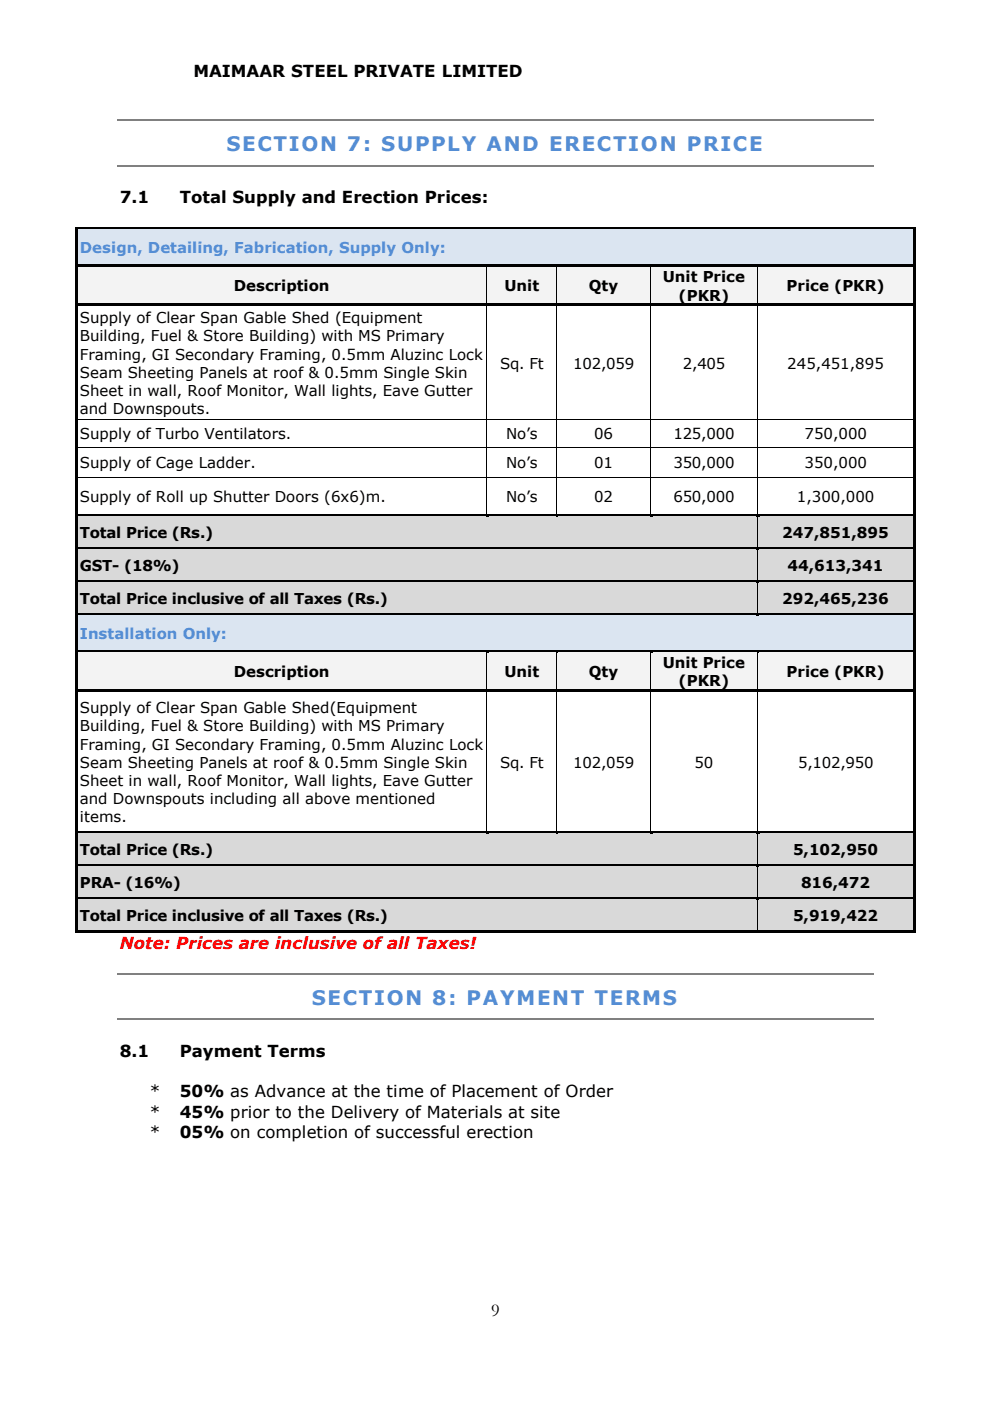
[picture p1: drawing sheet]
<svg xmlns="http://www.w3.org/2000/svg" width="210mm" height="297mm" viewBox="0 0 210 297" stroke-linecap="round" stroke-linejoin="round" font-family="sans-serif">
<defs><g id="words">
<g font-size="4.2" fill="#548dd4">
<text x="48" y="32.1">SECTION 7: SUPPLY AND ERECTION PRICE</text>
<text x="66.1" y="212.9">SECTION 8: PAYMENT TERMS</text>
</g>
<text font-size="3.9" x="104.1" y="278.9">9</text>
<g font-size="3.5">
<text x="41" y="16.3">MAIMAAR STEEL PRIVATE LIMITED</text>
<text x="25.4" y="43.1">7.1</text>
<text x="38.1" y="43.1">Total Supply and Erection Prices:</text>
<text x="25.4" y="224">8.1</text>
<text x="38.1" y="224">Payment Terms</text>
<text x="31.8" y="232.6">*</text>
<text x="38.1" y="232.6">50% as Advance at the time of Placement of Order</text>
<text x="31.8" y="236.8">*</text>
<text x="38.1" y="236.8">45% prior to the Delivery of Materials at site</text>
<text x="31.8" y="241.1">*</text>
<text x="38.1" y="241.1">05% on completion of successful erection</text>
</g>
<text font-size="3.5" fill="#f00" x="25.4" y="201.2">Note: Prices are inclusive of all Taxes!</text>
<g font-size="3.2" fill="#548dd4">
<text x="16.9" y="53.7">Design, Detailing, Fabrication, Supply Only:</text>
<text x="16.9" y="135.4">Installation Only:</text>
</g>
<g font-size="3.2">
<text x="140.5" y="59.9">Unit Price</text>
<text x="49.5" y="61.8">Description</text>
<text x="106.9" y="61.8">Unit</text>
<text x="124.8" y="61.8">Qty</text>
<text x="143.8" y="63.7">(PKR)</text>
<text x="166.7" y="61.8">Price (PKR)</text>
<text x="16.9" y="68.5">Supply of Clear Span Gable Shed (Equipment</text>
<text x="16.9" y="72.4">Building, Fuel &amp; Store Building) with MS Primary</text>
<text x="16.9" y="76.2">Framing, GI Secondary Framing, 0.5mm Aluzinc Lock</text>
<text x="16.9" y="80.1">Seam Sheeting Panels at roof &amp; 0.5mm Single Skin</text>
<text x="16.9" y="83.9">Sheet in wall, Roof Monitor, Wall lights, Eave Gutter</text>
<text x="106" y="78.2">Sq. Ft</text>
<text x="121.5" y="78.2">102,059</text>
<text x="144.7" y="78.2">2,405</text>
<text x="166.9" y="78.2">245,451,895</text>
<text x="16.9" y="87.8">and Downspouts.</text>
<text x="16.9" y="93.1">Supply of Turbo Ventilators.</text>
<text x="107.3" y="93.1">No’s</text>
<text x="126" y="93.1">06</text>
<text x="142.7" y="93.1">125,000</text>
<text x="170.5" y="93.1">750,000</text>
<text x="16.9" y="99.2">Supply of Cage Ladder.</text>
<text x="107.3" y="99.2">No’s</text>
<text x="126" y="99.2">01</text>
<text x="142.7" y="99.2">350,000</text>
<text x="170.5" y="99.2">350,000</text>
<text x="16.9" y="106.4">Supply of Roll up Shutter Doors (6x6)m.</text>
<text x="107.3" y="106.4">No’s</text>
<text x="126" y="106.4">02</text>
<text x="142.7" y="106.4">650,000</text>
<text x="168.9" y="106.4">1,300,000</text>
<text x="16.9" y="114">Total Price (Rs.)</text>
<text x="165.8" y="114">247,851,895</text>
<text x="16.9" y="121">GST- (18%)</text>
<text x="167" y="121">44,613,341</text>
<text x="16.9" y="127.9">Total Price inclusive of all Taxes (Rs.)</text>
<text x="165.8" y="127.9">292,465,236</text>
<text x="49.5" y="143.5">Description</text>
<text x="106.9" y="143.5">Unit</text>
<text x="124.8" y="143.5">Qty</text>
<text x="140.5" y="141.6">Unit Price</text>
<text x="166.7" y="143.5">Price (PKR)</text>
<text x="143.8" y="145.5">(PKR)</text>
<text x="16.9" y="151.1">Supply of Clear Span Gable Shed(Equipment</text>
<text x="16.9" y="155">Building, Fuel &amp; Store Building) with MS Primary</text>
<text x="16.9" y="158.9">Framing, GI Secondary Framing, 0.5mm Aluzinc Lock</text>
<text x="16.9" y="162.7">Seam Sheeting Panels at roof &amp; 0.5mm Single Skin</text>
<text x="16.9" y="166.6">Sheet in wall, Roof Monitor, Wall lights, Eave Gutter</text>
<text x="106" y="162.7">Sq. Ft</text>
<text x="121.5" y="162.7">102,059</text>
<text x="147.2" y="162.7">50</text>
<text x="169.2" y="162.7">5,102,950</text>
<text x="16.9" y="170.4">and Downspouts including all above mentioned</text>
<text x="16.9" y="174.3">items.</text>
<text x="16.9" y="181.3">Total Price (Rs.)</text>
<text x="168.1" y="181.3">5,102,950</text>
<text x="16.9" y="188.2">PRA- (16%)</text>
<text x="169.8" y="188.2">816,472</text>
<text x="16.9" y="195.2">Total Price inclusive of all Taxes (Rs.)</text>
<text x="168.1" y="195.2">5,919,422</text>
</g>
</g></defs>
<path d="M24.9 25.5h160.3M24.9 35.2h160.3" fill="none" stroke="#808080" stroke-width=".25"/>
<g fill="#dbe5f1">
<path d="M16.6 48.6h176.9v7.5h-176.9z" fill-rule="evenodd"/>
<path d="M16.9 50.5h176.3v3.8h-176.3z" fill-rule="evenodd"/>
</g>
<g fill="#000">
<path d="M16 48.1h.6v.6h-.6z" fill-rule="evenodd"/>
<path d="M16 48.1h.6v.5h-.6z" fill-rule="evenodd"/>
<path d="M16 48.7h.6v7.4h-.6z" fill-rule="evenodd"/>
<path d="M16.6 48.1h176.9v.5h-176.9z" fill-rule="evenodd"/>
<path d="M193.5 48.1h.6v.6h-.6z" fill-rule="evenodd"/>
<path d="M193.5 48.1h.6v.5h-.6z" fill-rule="evenodd"/>
<path d="M193.5 48.7h.6v7.4h-.6z" fill-rule="evenodd"/>
</g>
<path d="M16.6 48.7h176.9" fill="none" stroke="#dbe5f1" stroke-width=".21"/>
<g fill="#f3f3f3">
<path d="M16.6 56.6h86.6v7.8h-86.6z" fill-rule="evenodd"/>
<path d="M16.9 58.6h85.6v3.8h-85.6z" fill-rule="evenodd"/>
<path d="M103.2 56.6h14.7v7.8h-14.7z" fill-rule="evenodd"/>
<path d="M103.9 58.6h13.4v3.8h-13.4z" fill-rule="evenodd"/>
<path d="M118 56.6h19.9v7.8h-19.9z" fill-rule="evenodd"/>
<path d="M118.6 58.6h18.7v3.8h-18.7z" fill-rule="evenodd"/>
<path d="M138 56.6h22.4v7.8h-22.4z" fill-rule="evenodd"/>
<path d="M138.6 56.6h21.2v3.9h-21.2z" fill-rule="evenodd"/>
<path d="M138.6 60.5h21.2v3.9h-21.2z" fill-rule="evenodd"/>
<path d="M160.5 56.6h33v7.8h-33z" fill-rule="evenodd"/>
<path d="M161.1 58.6h32.1v3.8h-32.1z" fill-rule="evenodd"/>
</g>
<g fill="#000">
<path d="M16 56.1h.6v.5h-.6z" fill-rule="evenodd"/>
<path d="M16.6 56.1h86.6v.5h-86.6z" fill-rule="evenodd"/>
</g>
<path d="M16.6 56.6h86.6" fill="none" stroke="#f3f3f3" stroke-width=".21"/>
<path d="M103.3 56.6h.4z" fill-rule="evenodd" fill="#f3f3f3"/>
<g fill="#000">
<path d="M103.2 56.1h.5v.5h-.5z" fill-rule="evenodd"/>
<path d="M103.7 56.1h14.2v.5h-14.2z" fill-rule="evenodd"/>
</g>
<path d="M103.7 56.6h14.2" fill="none" stroke="#f3f3f3" stroke-width=".21"/>
<path d="M118 56.6h.4z" fill-rule="evenodd" fill="#f3f3f3"/>
<g fill="#000">
<path d="M117.9 56.1h.5v.5h-.5z" fill-rule="evenodd"/>
<path d="M118.4 56.1h19.5v.5h-19.5z" fill-rule="evenodd"/>
</g>
<path d="M118.4 56.6h19.5" fill="none" stroke="#f3f3f3" stroke-width=".21"/>
<path d="M138 56.6h.4z" fill-rule="evenodd" fill="#f3f3f3"/>
<g fill="#000">
<path d="M137.9 56.1h.5v.5h-.5z" fill-rule="evenodd"/>
<path d="M138.4 56.1h22v.5h-22z" fill-rule="evenodd"/>
</g>
<path d="M138.4 56.6h22" fill="none" stroke="#f3f3f3" stroke-width=".21"/>
<path d="M160.5 56.6h.4z" fill-rule="evenodd" fill="#f3f3f3"/>
<g fill="#000">
<path d="M160.4 56.1h.5v.5h-.5z" fill-rule="evenodd"/>
<path d="M160.9 56.1h32.6v.5h-32.6z" fill-rule="evenodd"/>
<path d="M193.5 56.1h.6v.5h-.6z" fill-rule="evenodd"/>
<path d="M16 56.6h.6v7.8h-.6z" fill-rule="evenodd"/>
<path d="M16 64.4h.6v.5h-.6z" fill-rule="evenodd"/>
<path d="M16.6 64.4h86.6v.5h-86.6z" fill-rule="evenodd"/>
<path d="M103.2 64.4h.5v.5h-.5z" fill-rule="evenodd"/>
<path d="M103.7 64.4h14.2v.5h-14.2z" fill-rule="evenodd"/>
<path d="M117.9 64.4h.5v.5h-.5z" fill-rule="evenodd"/>
<path d="M118.4 64.4h19.5v.5h-19.5z" fill-rule="evenodd"/>
<path d="M137.9 64.4h.5v.5h-.5z" fill-rule="evenodd"/>
<path d="M138.4 64.4h22v.5h-22z" fill-rule="evenodd"/>
<path d="M160.4 64.4h.5v.5h-.5z" fill-rule="evenodd"/>
<path d="M160.9 64.4h32.6v.5h-32.6z" fill-rule="evenodd"/>
<path d="M193.5 56.6h.6v7.8h-.6z" fill-rule="evenodd"/>
<path d="M193.5 64.4h.6v.5h-.6z" fill-rule="evenodd"/>
<path d="M16 64.9h.6v23.9h-.6z" fill-rule="evenodd"/>
<path d="M16 88.8h.6v.2h-.6z" fill-rule="evenodd"/>
<path d="M16 89h.6v5.7h-.6z" fill-rule="evenodd"/>
<path d="M16 94.7h.6v.1h-.6z" fill-rule="evenodd"/>
<path d="M103.2 88.8h.2v.2h-.2z" fill-rule="evenodd"/>
<path d="M103.2 94.7h.2v.1h-.2z" fill-rule="evenodd"/>
<path d="M117.9 88.8h.2v.2h-.2z" fill-rule="evenodd"/>
<path d="M117.9 94.7h.2v.1h-.2z" fill-rule="evenodd"/>
<path d="M137.9 88.8h.2v.2h-.2z" fill-rule="evenodd"/>
<path d="M137.9 94.7h.2v.1h-.2z" fill-rule="evenodd"/>
<path d="M160.4 88.8h.2v.2h-.2z" fill-rule="evenodd"/>
<path d="M160.4 94.7h.2v.1h-.2z" fill-rule="evenodd"/>
<path d="M193.5 64.9h.6v23.9h-.6z" fill-rule="evenodd"/>
<path d="M193.5 88.8h.6v.2h-.6z" fill-rule="evenodd"/>
<path d="M193.5 89h.6v5.7h-.6z" fill-rule="evenodd"/>
<path d="M193.5 94.7h.6v.1h-.6z" fill-rule="evenodd"/>
<path d="M16 94.8h.6v6.2h-.6z" fill-rule="evenodd"/>
<path d="M16 101h.6v.2h-.6z" fill-rule="evenodd"/>
<path d="M16 101.2h.6v7.8h-.6z" fill-rule="evenodd"/>
<path d="M103.2 101h.2v.2h-.2z" fill-rule="evenodd"/>
<path d="M117.9 101h.2v.2h-.2z" fill-rule="evenodd"/>
<path d="M137.9 101h.2v.2h-.2z" fill-rule="evenodd"/>
<path d="M160.4 101h.2v.2h-.2z" fill-rule="evenodd"/>
<path d="M193.5 94.8h.6v6.2h-.6z" fill-rule="evenodd"/>
<path d="M193.5 101h.6v.2h-.6z" fill-rule="evenodd"/>
<path d="M193.5 101.2h.6v7.8h-.6z" fill-rule="evenodd"/>
</g>
<path d="M160.9 56.6h32.6" fill="none" stroke="#f3f3f3" stroke-width=".21"/>
<g fill="none" stroke="#000" stroke-width=".21">
<path d="M103.2 56.6v7.8M117.9 56.6v7.8M137.9 56.6v7.8M160.5 56.6v7.8M103.2 64.9v23.9M117.9 64.9v23.9M137.9 64.9v23.9M160.5 64.9v23.9M16.6 88.9h86.6M16.6 94.7h86.6M103.2 89v5.7M103.2 94.8v6.2"/>
<path d="M103.4 88.9h14.5M103.4 94.7h14.5M117.9 89v5.7M117.9 94.8v6.2M118.1 88.9h19.8M118.1 94.7h19.8M137.9 89v5.7M137.9 94.8v6.2M138.1 88.9h22.3M138.1 94.7h22.3M160.5 89v5.7M160.5 94.8v6.2"/>
<path d="M160.6 88.9h32.9M160.6 94.7h32.9M16.6 101.1h86.6M103.2 101.2v7.8M103.4 101.1h14.5M117.9 101.2v7.8M118.1 101.1h19.8M137.9 101.2v7.8M138.1 101.1h22.3M160.5 101.2v7.8M160.6 101.1h32.9"/>
</g>
<g fill="#d9d9d9">
<path d="M16.6 109.5h143.8v6.4h-143.8z" fill-rule="evenodd"/>
<path d="M16.9 110.8h142.9v3.9h-142.9z" fill-rule="evenodd"/>
<path d="M160.6 109.5h32.9v6.4h-32.9z" fill-rule="evenodd"/>
<path d="M161.1 110.8h32.1v3.9h-32.1z" fill-rule="evenodd"/>
</g>
<g fill="#000">
<path d="M16 109h.6v.5h-.6z" fill-rule="evenodd"/>
<path d="M16.6 109h86.6v.5h-86.6z" fill-rule="evenodd"/>
</g>
<path d="M16.6 109.5h86.6" fill="none" stroke="#d9d9d9" stroke-width=".21"/>
<path d="M103.2 109.5h.5z" fill-rule="evenodd" fill="#d9d9d9"/>
<g fill="#000">
<path d="M103.2 109h.5v.5h-.5z" fill-rule="evenodd"/>
<path d="M103.7 109h14.2v.5h-14.2z" fill-rule="evenodd"/>
</g>
<path d="M103.7 109.5h14.2" fill="none" stroke="#d9d9d9" stroke-width=".21"/>
<path d="M117.9 109.5h.5z" fill-rule="evenodd" fill="#d9d9d9"/>
<g fill="#000">
<path d="M117.9 109h.5v.5h-.5z" fill-rule="evenodd"/>
<path d="M118.4 109h19.5v.5h-19.5z" fill-rule="evenodd"/>
</g>
<path d="M118.4 109.5h19.5" fill="none" stroke="#d9d9d9" stroke-width=".21"/>
<path d="M137.9 109.5h.5z" fill-rule="evenodd" fill="#d9d9d9"/>
<g fill="#000">
<path d="M137.9 109h.5v.5h-.5z" fill-rule="evenodd"/>
<path d="M138.4 109h22v.5h-22z" fill-rule="evenodd"/>
</g>
<path d="M138.4 109.5h22" fill="none" stroke="#d9d9d9" stroke-width=".21"/>
<path d="M160.6 109.5h.3z" fill-rule="evenodd" fill="#d9d9d9"/>
<g fill="#000">
<path d="M160.4 109.5h.2z" fill-rule="evenodd"/>
<path d="M160.4 109h.5v.5h-.5z" fill-rule="evenodd"/>
</g>
<path d="M160.6 109.5h.5z" fill-rule="evenodd" fill="#d9d9d9"/>
<g fill="#000">
<path d="M16 109.5h.6v6.4h-.6z" fill-rule="evenodd"/>
<path d="M160.6 109h.5v.5h-.5z" fill-rule="evenodd"/>
<path d="M161.1 109h32.4v.5h-32.4z" fill-rule="evenodd"/>
<path d="M193.5 109h.6v.5h-.6z" fill-rule="evenodd"/>
<path d="M193.5 109.5h.6v6.4h-.6z" fill-rule="evenodd"/>
</g>
<path d="M161.1 109.5h32.4" fill="none" stroke="#d9d9d9" stroke-width=".21"/>
<path d="M160.5 109.5v6.4" fill="none" stroke="#000" stroke-width=".21"/>
<g fill="#d9d9d9">
<path d="M16.6 116.5h143.8v6.4h-143.8z" fill-rule="evenodd"/>
<path d="M16.9 117.7h142.9v3.9h-142.9z" fill-rule="evenodd"/>
<path d="M160.6 116.5h32.9v6.4h-32.9z" fill-rule="evenodd"/>
<path d="M161.1 117.7h32.1v3.9h-32.1z" fill-rule="evenodd"/>
</g>
<g fill="#000">
<path d="M16 115.9h.6v.6h-.6z" fill-rule="evenodd"/>
<path d="M16.6 115.9h143.8v.5h-143.8z" fill-rule="evenodd"/>
</g>
<path d="M16.6 116.5h143.8" fill="none" stroke="#d9d9d9" stroke-width=".21"/>
<path d="M160.6 116.4l.3 .1z" fill-rule="evenodd" fill="#d9d9d9"/>
<g fill="#000">
<path d="M160.4 116.4l.2 .1z" fill-rule="evenodd"/>
<path d="M160.4 115.9h.5v.5h-.5z" fill-rule="evenodd"/>
<path d="M160.9 115.9h32.6v.5h-32.6z" fill-rule="evenodd"/>
<path d="M193.5 115.9h.6v.6h-.6z" fill-rule="evenodd"/>
<path d="M16 116.5h.6v6.4h-.6z" fill-rule="evenodd"/>
<path d="M193.5 116.5h.6v6.4h-.6z" fill-rule="evenodd"/>
</g>
<path d="M160.9 116.5h32.6" fill="none" stroke="#d9d9d9" stroke-width=".21"/>
<path d="M160.5 116.5v6.4" fill="none" stroke="#000" stroke-width=".21"/>
<g fill="#d9d9d9">
<path d="M16.6 123.5h143.8v6.4h-143.8z" fill-rule="evenodd"/>
<path d="M16.9 124.7h142.9v3.9h-142.9z" fill-rule="evenodd"/>
<path d="M160.6 123.5h32.9v6.4h-32.9z" fill-rule="evenodd"/>
<path d="M161.1 124.7h32.1v3.9h-32.1z" fill-rule="evenodd"/>
</g>
<g fill="#000">
<path d="M16 122.9h.6v.6h-.6z" fill-rule="evenodd"/>
<path d="M16.6 122.9h143.8v.5h-143.8z" fill-rule="evenodd"/>
</g>
<path d="M16.6 123.4h143.8" fill="none" stroke="#d9d9d9" stroke-width=".21"/>
<path d="M160.6 123.4l.3 .1z" fill-rule="evenodd" fill="#d9d9d9"/>
<g fill="#000">
<path d="M16 123.5h.6v6.4h-.6z" fill-rule="evenodd"/>
<path d="M160.4 123.4l.2 .1z" fill-rule="evenodd"/>
<path d="M160.4 122.9h.5v.5h-.5z" fill-rule="evenodd"/>
<path d="M160.9 122.9h32.6v.5h-32.6z" fill-rule="evenodd"/>
<path d="M193.5 122.9h.6v.6h-.6z" fill-rule="evenodd"/>
<path d="M193.5 123.5h.6v6.4h-.6z" fill-rule="evenodd"/>
</g>
<path d="M160.9 123.4h32.6" fill="none" stroke="#d9d9d9" stroke-width=".21"/>
<path d="M160.5 123.5v6.4" fill="none" stroke="#000" stroke-width=".21"/>
<g fill="#dbe5f1">
<path d="M16.6 130.4h176.9v7.5h-176.9z" fill-rule="evenodd"/>
<path d="M16.9 132.2h176.3v3.9h-176.3z" fill-rule="evenodd"/>
</g>
<g fill="#000">
<path d="M16 129.9h.6v.5h-.6z" fill-rule="evenodd"/>
<path d="M16.6 129.9h143.8v.5h-143.8z" fill-rule="evenodd"/>
</g>
<path d="M16.6 130.4h143.8" fill="none" stroke="#dbe5f1" stroke-width=".21"/>
<path d="M160.4 130.4h.5z" fill-rule="evenodd" fill="#dbe5f1"/>
<g fill="#000">
<path d="M16 130.4h.6v7.5h-.6z" fill-rule="evenodd"/>
<path d="M160.4 129.9h.5v.5h-.5z" fill-rule="evenodd"/>
<path d="M160.9 129.9h32.6v.5h-32.6z" fill-rule="evenodd"/>
<path d="M193.5 129.9h.6v.5h-.6z" fill-rule="evenodd"/>
<path d="M193.5 130.4h.6v7.5h-.6z" fill-rule="evenodd"/>
</g>
<path d="M160.9 130.4h32.6" fill="none" stroke="#dbe5f1" stroke-width=".21"/>
<g fill="#f3f3f3">
<path d="M16.6 138.4h86.6v7.7h-86.6z" fill-rule="evenodd"/>
<path d="M16.9 140.3h85.6v3.9h-85.6z" fill-rule="evenodd"/>
<path d="M103.2 138.4h14.7v7.7h-14.7z" fill-rule="evenodd"/>
<path d="M103.9 140.3h13.4v3.9h-13.4z" fill-rule="evenodd"/>
<path d="M118 138.4h19.9v7.7h-19.9z" fill-rule="evenodd"/>
<path d="M118.6 140.3h18.7v3.9h-18.7z" fill-rule="evenodd"/>
<path d="M138 138.4h22.4v7.7h-22.4z" fill-rule="evenodd"/>
<path d="M138.6 138.4h21.2v3.9h-21.2z" fill-rule="evenodd"/>
<path d="M138.6 142.3h21.2v3.8h-21.2z" fill-rule="evenodd"/>
<path d="M160.5 138.4h33v7.7h-33z" fill-rule="evenodd"/>
<path d="M161.1 140.3h32.1v3.9h-32.1z" fill-rule="evenodd"/>
</g>
<g fill="#000">
<path d="M16 137.9h.6v.5h-.6z" fill-rule="evenodd"/>
<path d="M16.6 137.9h86.6v.5h-86.6z" fill-rule="evenodd"/>
</g>
<path d="M16.6 138.4h86.6" fill="none" stroke="#f3f3f3" stroke-width=".21"/>
<path d="M103.3 138.4h.4z" fill-rule="evenodd" fill="#f3f3f3"/>
<g fill="#000">
<path d="M103.2 137.9h.5v.5h-.5z" fill-rule="evenodd"/>
<path d="M103.7 137.9h14.2v.5h-14.2z" fill-rule="evenodd"/>
</g>
<path d="M103.7 138.4h14.2" fill="none" stroke="#f3f3f3" stroke-width=".21"/>
<path d="M118 138.4h.4z" fill-rule="evenodd" fill="#f3f3f3"/>
<g fill="#000">
<path d="M117.9 137.9h.5v.5h-.5z" fill-rule="evenodd"/>
<path d="M118.4 137.9h19.5v.5h-19.5z" fill-rule="evenodd"/>
</g>
<path d="M118.4 138.4h19.5" fill="none" stroke="#f3f3f3" stroke-width=".21"/>
<path d="M138 138.4h.4z" fill-rule="evenodd" fill="#f3f3f3"/>
<g fill="#000">
<path d="M137.9 137.9h.5v.5h-.5z" fill-rule="evenodd"/>
<path d="M138.4 137.9h22v.5h-22z" fill-rule="evenodd"/>
</g>
<path d="M138.4 138.4h22" fill="none" stroke="#f3f3f3" stroke-width=".21"/>
<path d="M160.5 138.4h.4z" fill-rule="evenodd" fill="#f3f3f3"/>
<g fill="#000">
<path d="M160.4 137.9h.5v.5h-.5z" fill-rule="evenodd"/>
<path d="M160.9 137.9h32.6v.5h-32.6z" fill-rule="evenodd"/>
<path d="M193.5 137.9h.6v.5h-.6z" fill-rule="evenodd"/>
<path d="M16 138.4h.6v7.7h-.6z" fill-rule="evenodd"/>
<path d="M16 146.1h.6v.6h-.6z" fill-rule="evenodd"/>
<path d="M16.6 146.1h86.6v.5h-86.6z" fill-rule="evenodd"/>
<path d="M103.2 146.1h.5v.5h-.5z" fill-rule="evenodd"/>
<path d="M103.7 146.1h14.2v.5h-14.2z" fill-rule="evenodd"/>
<path d="M117.9 146.1h.5v.5h-.5z" fill-rule="evenodd"/>
<path d="M118.4 146.1h19.5v.5h-19.5z" fill-rule="evenodd"/>
<path d="M137.9 146.1h.5v.5h-.5z" fill-rule="evenodd"/>
<path d="M138.4 146.1h22v.5h-22z" fill-rule="evenodd"/>
<path d="M160.4 146.1h.5v.5h-.5z" fill-rule="evenodd"/>
<path d="M160.9 146.1h32.6v.5h-32.6z" fill-rule="evenodd"/>
<path d="M193.5 138.4h.6v7.7h-.6z" fill-rule="evenodd"/>
<path d="M193.5 146.1h.6v.6h-.6z" fill-rule="evenodd"/>
<path d="M16 146.7h.6v29.5h-.6z" fill-rule="evenodd"/>
<path d="M193.5 146.7h.6v29.5h-.6z" fill-rule="evenodd"/>
</g>
<path d="M160.9 138.4h32.6" fill="none" stroke="#f3f3f3" stroke-width=".21"/>
<path d="M103.2 138.4v7.7M117.9 138.4v7.7M137.9 138.4v7.7M160.5 138.4v7.7M103.2 146.7v29.5M117.9 146.7v29.5M137.9 146.7v29.5M160.5 146.7v29.5" fill="none" stroke="#000" stroke-width=".21"/>
<g fill="#d9d9d9">
<path d="M16.6 176.7h143.8v6.5h-143.8z" fill-rule="evenodd"/>
<path d="M16.9 178h142.9v3.9h-142.9z" fill-rule="evenodd"/>
<path d="M160.6 176.7h32.9v6.5h-32.9z" fill-rule="evenodd"/>
<path d="M161.1 178h32.1v3.9h-32.1z" fill-rule="evenodd"/>
</g>
<g fill="#000">
<path d="M16 176.2h.6v.6h-.6z" fill-rule="evenodd"/>
<path d="M16.6 176.2h86.6v.5h-86.6z" fill-rule="evenodd"/>
</g>
<path d="M16.6 176.7h86.6" fill="none" stroke="#d9d9d9" stroke-width=".21"/>
<path d="M103.2 176.7l.5 .1z" fill-rule="evenodd" fill="#d9d9d9"/>
<g fill="#000">
<path d="M103.2 176.2h.5v.5h-.5z" fill-rule="evenodd"/>
<path d="M103.7 176.2h14.2v.5h-14.2z" fill-rule="evenodd"/>
</g>
<path d="M103.7 176.7h14.2" fill="none" stroke="#d9d9d9" stroke-width=".21"/>
<path d="M117.9 176.7l.5 .1z" fill-rule="evenodd" fill="#d9d9d9"/>
<g fill="#000">
<path d="M117.9 176.2h.5v.5h-.5z" fill-rule="evenodd"/>
<path d="M118.4 176.2h19.5v.5h-19.5z" fill-rule="evenodd"/>
</g>
<path d="M118.4 176.7h19.5" fill="none" stroke="#d9d9d9" stroke-width=".21"/>
<path d="M137.9 176.7l.5 .1z" fill-rule="evenodd" fill="#d9d9d9"/>
<g fill="#000">
<path d="M137.9 176.2h.5v.5h-.5z" fill-rule="evenodd"/>
<path d="M138.4 176.2h22v.5h-22z" fill-rule="evenodd"/>
</g>
<path d="M138.4 176.7h22" fill="none" stroke="#d9d9d9" stroke-width=".21"/>
<path d="M160.6 176.7l.3 .1z" fill-rule="evenodd" fill="#d9d9d9"/>
<g fill="#000">
<path d="M160.4 176.7l.2 .1z" fill-rule="evenodd"/>
<path d="M160.4 176.2h.5v.5h-.5z" fill-rule="evenodd"/>
</g>
<path d="M160.6 176.7l.5 .1z" fill-rule="evenodd" fill="#d9d9d9"/>
<g fill="#000">
<path d="M160.6 176.2h.5v.5h-.5z" fill-rule="evenodd"/>
<path d="M161.1 176.2h32.4v.5h-32.4z" fill-rule="evenodd"/>
<path d="M193.5 176.2h.6v.6h-.6z" fill-rule="evenodd"/>
<path d="M16 176.8h.6v6.4h-.6z" fill-rule="evenodd"/>
<path d="M193.5 176.8h.6v6.4h-.6z" fill-rule="evenodd"/>
</g>
<path d="M161.1 176.7h32.4" fill="none" stroke="#d9d9d9" stroke-width=".21"/>
<path d="M160.5 176.8v6.4" fill="none" stroke="#000" stroke-width=".21"/>
<g fill="#d9d9d9">
<path d="M16.6 183.7h143.8v6.4h-143.8z" fill-rule="evenodd"/>
<path d="M16.9 185h142.9v3.8h-142.9z" fill-rule="evenodd"/>
<path d="M160.6 183.7h32.9v6.4h-32.9z" fill-rule="evenodd"/>
<path d="M161.1 185h32.1v3.8h-32.1z" fill-rule="evenodd"/>
</g>
<g fill="#000">
<path d="M16 183.2h.6v.5h-.6z" fill-rule="evenodd"/>
<path d="M16.6 183.2h143.8v.5h-143.8z" fill-rule="evenodd"/>
</g>
<path d="M16.6 183.7h143.8" fill="none" stroke="#d9d9d9" stroke-width=".21"/>
<path d="M160.6 183.7h.3z" fill-rule="evenodd" fill="#d9d9d9"/>
<g fill="#000">
<path d="M16 183.7h.6v6.4h-.6z" fill-rule="evenodd"/>
<path d="M160.4 183.7h.2z" fill-rule="evenodd"/>
<path d="M160.4 183.2h.5v.5h-.5z" fill-rule="evenodd"/>
<path d="M160.9 183.2h32.6v.5h-32.6z" fill-rule="evenodd"/>
<path d="M193.5 183.2h.6v.5h-.6z" fill-rule="evenodd"/>
<path d="M193.5 183.7h.6v6.4h-.6z" fill-rule="evenodd"/>
</g>
<path d="M160.9 183.7h32.6" fill="none" stroke="#d9d9d9" stroke-width=".21"/>
<path d="M160.5 183.7v6.4" fill="none" stroke="#000" stroke-width=".21"/>
<g fill="#d9d9d9">
<path d="M16.6 190.7h143.8v6.4h-143.8z" fill-rule="evenodd"/>
<path d="M16.9 192h142.9v3.8h-142.9z" fill-rule="evenodd"/>
<path d="M160.6 190.7h32.9v6.4h-32.9z" fill-rule="evenodd"/>
<path d="M161.1 192h32.1v3.8h-32.1z" fill-rule="evenodd"/>
</g>
<g fill="#000">
<path d="M16 190.1h.6v.6h-.6z" fill-rule="evenodd"/>
<path d="M16.6 190.1h143.8v.6h-143.8z" fill-rule="evenodd"/>
</g>
<path d="M16.6 190.7h143.8" fill="none" stroke="#d9d9d9" stroke-width=".21"/>
<path d="M160.6 190.7h.3z" fill-rule="evenodd" fill="#d9d9d9"/>
<g fill="#000">
<path d="M16 190.7h.6v6.4h-.6z" fill-rule="evenodd"/>
<path d="M16 197.1h.6v.5h-.6z" fill-rule="evenodd"/>
<path d="M16 197.1h.6v.5h-.6z" fill-rule="evenodd"/>
<path d="M16.6 197.1h143.8v.5h-143.8z" fill-rule="evenodd"/>
<path d="M160.4 190.7h.2z" fill-rule="evenodd"/>
<path d="M160.4 190.1h.5v.6h-.5z" fill-rule="evenodd"/>
<path d="M160.4 197.1h.5v.5h-.5z" fill-rule="evenodd"/>
<path d="M160.9 190.1h32.6v.6h-32.6z" fill-rule="evenodd"/>
<path d="M160.9 197.1h32.6v.5h-32.6z" fill-rule="evenodd"/>
<path d="M193.5 190.1h.6v.6h-.6z" fill-rule="evenodd"/>
<path d="M193.5 190.7h.6v6.4h-.6z" fill-rule="evenodd"/>
<path d="M193.5 197.1h.6v.5h-.6z" fill-rule="evenodd"/>
<path d="M193.5 197.1h.6v.5h-.6z" fill-rule="evenodd"/>
</g>
<path d="M160.9 190.7h32.6" fill="none" stroke="#d9d9d9" stroke-width=".21"/>
<path d="M160.5 190.7v6.4" fill="none" stroke="#000" stroke-width=".21"/>
<path d="M24.9 206.4h160.3M24.9 216.1h160.3" fill="none" stroke="#808080" stroke-width=".25"/>
<use href="#words"/>
</svg>
